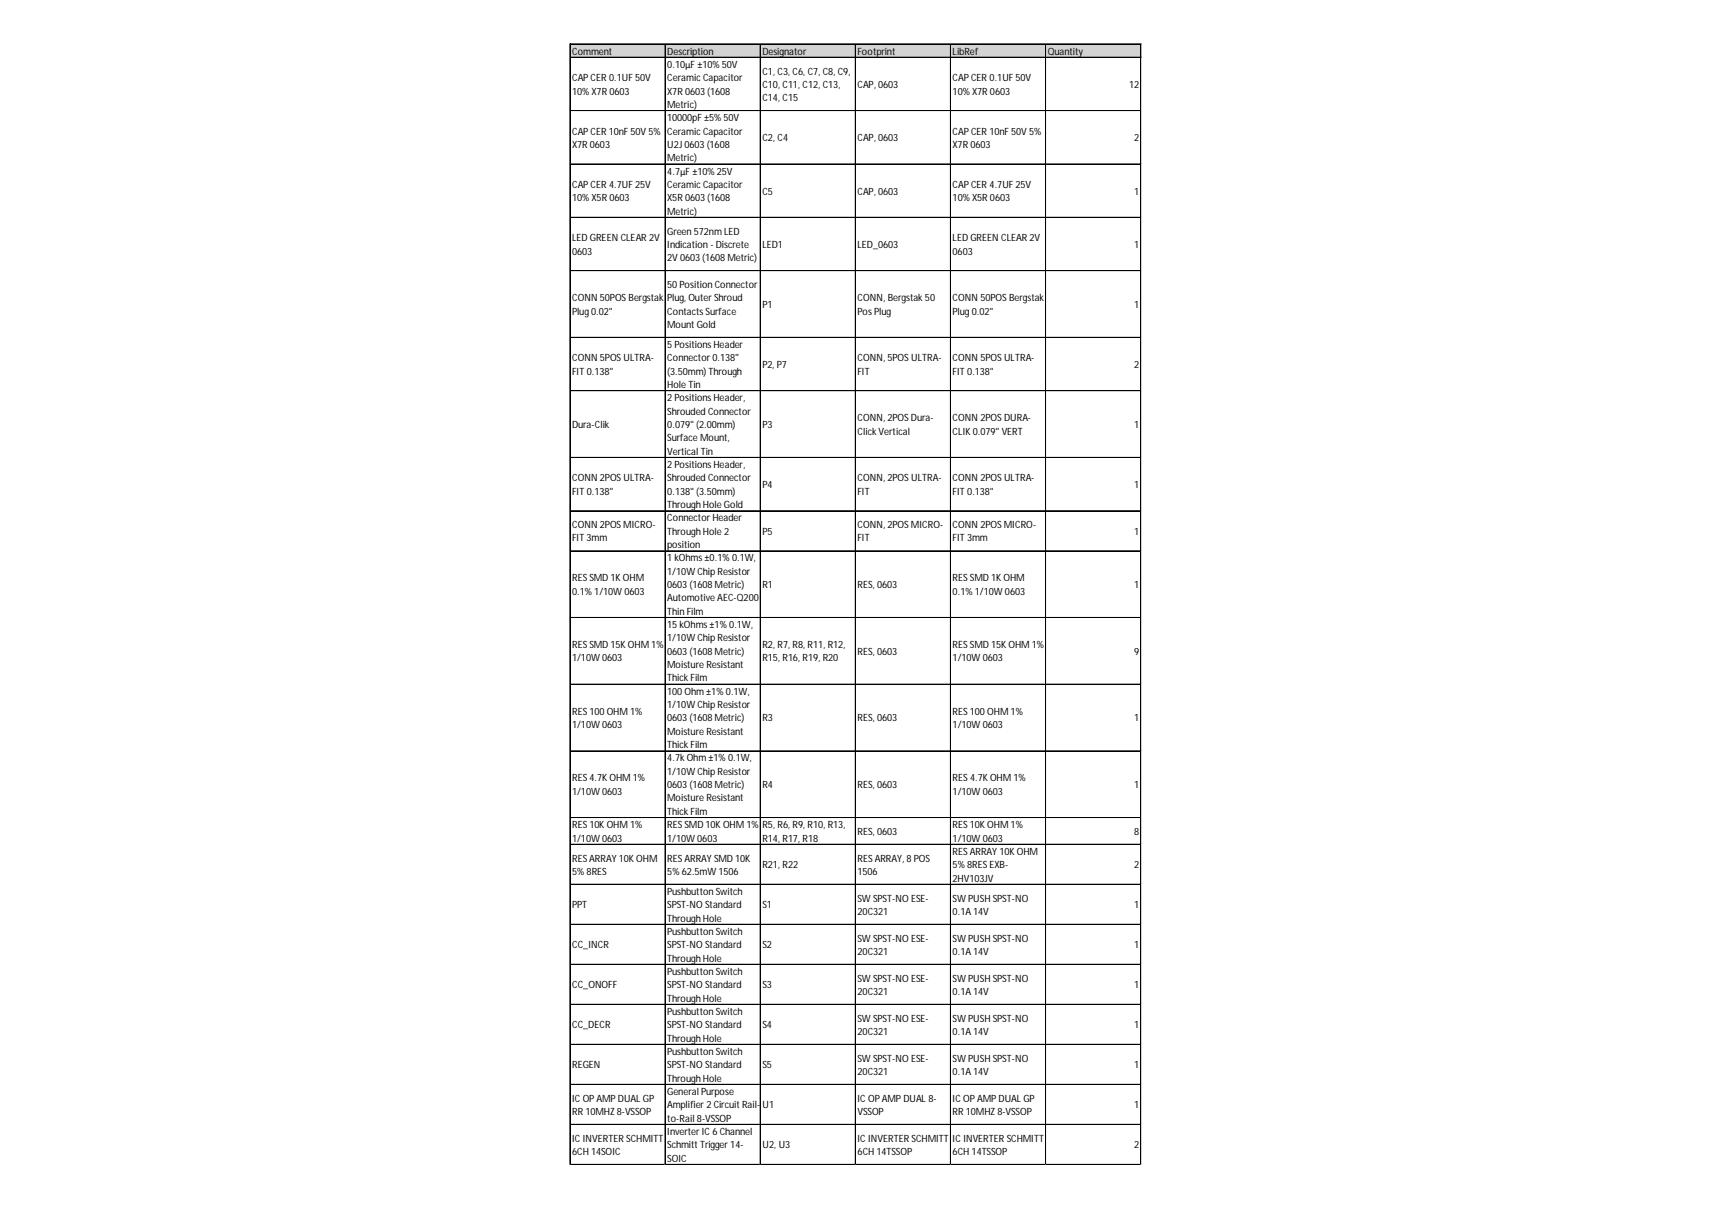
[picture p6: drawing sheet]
<svg xmlns="http://www.w3.org/2000/svg" width="297mm" height="210mm" viewBox="0 0 297 210" stroke-linecap="round" stroke-linejoin="round" font-family="sans-serif">
<defs><g id="words">
<g font-size="1.7">
<text x="99.2" y="9.4">Comment</text>
<text x="115.7" y="9.4">Description</text>
<text x="115.7" y="11.8">0.10µF ±10% 50V</text>
<text x="132.2" y="9.4">Designator</text>
<text x="148.7" y="9.4">Footprint</text>
<text x="165.2" y="9.4">LibRef</text>
<text x="181.7" y="9.4">Quantity</text>
<text x="99.2" y="14.1">CAP CER 0.1UF 50V</text>
<text x="99.2" y="16.4">10% X7R 0603</text>
<text x="115.7" y="14.1">Ceramic Capacitor</text>
<text x="115.7" y="16.4">X7R 0603 (1608</text>
<text x="132.2" y="12.9">C1, C3, C6, C7, C8, C9,</text>
<text x="132.2" y="15.2">C10, C11, C12, C13,</text>
<text x="132.2" y="17.5">C14, C15</text>
<text x="148.7" y="15.2">CAP, 0603</text>
<text x="165.2" y="14.1">CAP CER 0.1UF 50V</text>
<text x="165.2" y="16.4">10% X7R 0603</text>
<text x="195.8" y="15.2">12</text>
<text x="99.2" y="23.3">CAP CER 10nF 50V 5%</text>
<text x="115.7" y="18.7">Metric)</text>
<text x="115.7" y="21">10000pF ±5% 50V</text>
<text x="115.7" y="23.3">Ceramic Capacitor</text>
<text x="165.2" y="23.3">CAP CER 10nF 50V 5%</text>
<text x="99.2" y="25.6">X7R 0603</text>
<text x="115.7" y="25.6">U2J 0603 (1608</text>
<text x="115.7" y="27.9">Metric)</text>
<text x="132.2" y="24.5">C2, C4</text>
<text x="148.7" y="24.5">CAP, 0603</text>
<text x="165.2" y="25.6">X7R 0603</text>
<text x="196.6" y="24.5">2</text>
<text x="99.2" y="32.6">CAP CER 4.7UF 25V</text>
<text x="99.2" y="34.9">10% X5R 0603</text>
<text x="115.7" y="30.3">4.7µF ±10% 25V</text>
<text x="115.7" y="32.6">Ceramic Capacitor</text>
<text x="115.7" y="34.9">X5R 0603 (1608</text>
<text x="132.2" y="33.7">C5</text>
<text x="148.7" y="33.7">CAP, 0603</text>
<text x="165.2" y="32.6">CAP CER 4.7UF 25V</text>
<text x="165.2" y="34.9">10% X5R 0603</text>
<text x="196.6" y="33.7">1</text>
<text x="99.2" y="41.8">LED GREEN CLEAR 2V</text>
<text x="115.7" y="37.2">Metric)</text>
<text x="115.7" y="40.7">Green 572nm LED</text>
<text x="165.2" y="41.8">LED GREEN CLEAR 2V</text>
<text x="99.2" y="44.1">0603</text>
<text x="115.7" y="43">Indication - Discrete</text>
<text x="115.7" y="45.3">2V 0603 (1608 Metric)</text>
<text x="132.2" y="43">LED1</text>
<text x="148.7" y="43">LED_0603</text>
<text x="165.2" y="44.1">0603</text>
<text x="196.6" y="43">1</text>
<text x="99.2" y="52.2">CONN 50POS Bergstak</text>
<text x="115.7" y="49.9">50 Position Connector</text>
<text x="115.7" y="52.2">Plug, Outer Shroud</text>
<text x="132.2" y="53.4">P1</text>
<text x="148.7" y="52.2">CONN, Bergstak 50</text>
<text x="165.2" y="52.2">CONN 50POS Bergstak</text>
<text x="196.6" y="53.4">1</text>
<text x="99.2" y="54.5">Plug 0.02&quot;</text>
<text x="115.7" y="54.5">Contacts Surface</text>
<text x="115.7" y="56.8">Mount Gold</text>
<text x="148.7" y="54.5">Pos Plug</text>
<text x="165.2" y="54.5">Plug 0.02&quot;</text>
<text x="99.2" y="62.6">CONN 5POS ULTRA-</text>
<text x="99.2" y="64.9">FIT 0.138&quot;</text>
<text x="115.7" y="60.3">5 Positions Header</text>
<text x="115.7" y="62.6">Connector 0.138&quot;</text>
<text x="115.7" y="64.9">(3.50mm) Through</text>
<text x="132.2" y="63.8">P2, P7</text>
<text x="148.7" y="62.6">CONN, 5POS ULTRA-</text>
<text x="148.7" y="64.9">FIT</text>
<text x="165.2" y="62.6">CONN 5POS ULTRA-</text>
<text x="165.2" y="64.9">FIT 0.138&quot;</text>
<text x="196.6" y="63.8">2</text>
<text x="115.7" y="67.2">Hole Tin</text>
<text x="115.7" y="69.6">2 Positions Header,</text>
<text x="115.7" y="71.9">Shrouded Connector</text>
<text x="99.2" y="74.2">Dura-Clik</text>
<text x="115.7" y="74.2">0.079&quot; (2.00mm)</text>
<text x="115.7" y="76.5">Surface Mount,</text>
<text x="132.2" y="74.2">P3</text>
<text x="148.7" y="73">CONN, 2POS Dura-</text>
<text x="148.7" y="75.3">Click Vertical</text>
<text x="165.2" y="73">CONN 2POS DURA-</text>
<text x="165.2" y="75.3">CLIK 0.079&quot; VERT</text>
<text x="196.6" y="74.2">1</text>
<text x="99.2" y="83.4">CONN 2POS ULTRA-</text>
<text x="115.7" y="78.8">Vertical Tin</text>
<text x="115.7" y="81.1">2 Positions Header,</text>
<text x="115.7" y="83.4">Shrouded Connector</text>
<text x="148.7" y="83.4">CONN, 2POS ULTRA-</text>
<text x="165.2" y="83.4">CONN 2POS ULTRA-</text>
<text x="99.2" y="85.7">FIT 0.138&quot;</text>
<text x="115.7" y="85.7">0.138&quot; (3.50mm)</text>
<text x="115.7" y="88.1">Through Hole Gold</text>
<text x="132.2" y="84.6">P4</text>
<text x="148.7" y="85.7">FIT</text>
<text x="165.2" y="85.7">FIT 0.138&quot;</text>
<text x="196.6" y="84.6">1</text>
<text x="99.2" y="91.5">CONN 2POS MICRO-</text>
<text x="99.2" y="93.8">FIT 3mm</text>
<text x="115.7" y="90.4">Connector Header</text>
<text x="115.7" y="92.7">Through Hole 2</text>
<text x="115.7" y="95">position</text>
<text x="132.2" y="92.7">P5</text>
<text x="148.7" y="91.5">CONN, 2POS MICRO-</text>
<text x="148.7" y="93.8">FIT</text>
<text x="165.2" y="91.5">CONN 2POS MICRO-</text>
<text x="165.2" y="93.8">FIT 3mm</text>
<text x="196.6" y="92.7">1</text>
<text x="99.2" y="100.8">RES SMD 1K OHM</text>
<text x="115.7" y="97.3">1 kOhms ±0.1% 0.1W,</text>
<text x="115.7" y="99.6">1/10W Chip Resistor</text>
<text x="115.7" y="101.9">0603 (1608 Metric)</text>
<text x="132.2" y="101.9">R1</text>
<text x="148.7" y="101.9">RES, 0603</text>
<text x="165.2" y="100.8">RES SMD 1K OHM</text>
<text x="196.6" y="101.9">1</text>
<text x="99.2" y="103.1">0.1% 1/10W 0603</text>
<text x="115.7" y="104.2">Automotive AEC-Q200</text>
<text x="115.7" y="106.6">Thin Film</text>
<text x="165.2" y="103.1">0.1% 1/10W 0603</text>
<text x="99.2" y="112.3">RES SMD 15K OHM 1%</text>
<text x="115.7" y="108.9">15 kOhms ±1% 0.1W,</text>
<text x="115.7" y="111.2">1/10W Chip Resistor</text>
<text x="115.7" y="113.5">0603 (1608 Metric)</text>
<text x="132.2" y="112.3">R2, R7, R8, R11, R12,</text>
<text x="148.7" y="113.5">RES, 0603</text>
<text x="165.2" y="112.3">RES SMD 15K OHM 1%</text>
<text x="196.6" y="113.5">9</text>
<text x="99.2" y="114.6">1/10W 0603</text>
<text x="115.7" y="115.8">Moisture Resistant</text>
<text x="115.7" y="118.1">Thick Film</text>
<text x="132.2" y="114.6">R15, R16, R19, R20</text>
<text x="165.2" y="114.6">1/10W 0603</text>
<text x="99.2" y="123.9">RES 100 OHM 1%</text>
<text x="115.7" y="120.4">100 Ohm ±1% 0.1W,</text>
<text x="115.7" y="122.7">1/10W Chip Resistor</text>
<text x="115.7" y="125.1">0603 (1608 Metric)</text>
<text x="132.2" y="125.1">R3</text>
<text x="148.7" y="125.1">RES, 0603</text>
<text x="165.2" y="123.9">RES 100 OHM 1%</text>
<text x="196.6" y="125.1">1</text>
<text x="99.2" y="126.2">1/10W 0603</text>
<text x="115.7" y="127.4">Moisture Resistant</text>
<text x="115.7" y="129.7">Thick Film</text>
<text x="115.7" y="132">4.7k Ohm ±1% 0.1W,</text>
<text x="165.2" y="126.2">1/10W 0603</text>
<text x="99.2" y="135.5">RES 4.7K OHM 1%</text>
<text x="99.2" y="137.8">1/10W 0603</text>
<text x="115.7" y="134.3">1/10W Chip Resistor</text>
<text x="115.7" y="136.6">0603 (1608 Metric)</text>
<text x="132.2" y="136.6">R4</text>
<text x="148.7" y="136.6">RES, 0603</text>
<text x="165.2" y="135.5">RES 4.7K OHM 1%</text>
<text x="165.2" y="137.8">1/10W 0603</text>
<text x="196.6" y="136.6">1</text>
<text x="99.2" y="143.5">RES 10K OHM 1%</text>
<text x="115.7" y="138.9">Moisture Resistant</text>
<text x="115.7" y="141.2">Thick Film</text>
<text x="115.7" y="143.5">RES SMD 10K OHM 1%</text>
<text x="132.2" y="143.5">R5, R6, R9, R10, R13,</text>
<text x="165.2" y="143.5">RES 10K OHM 1%</text>
<text x="99.2" y="145.9">1/10W 0603</text>
<text x="99.2" y="149.3">RES ARRAY 10K OHM</text>
<text x="115.7" y="145.9">1/10W 0603</text>
<text x="115.7" y="149.3">RES ARRAY SMD 10K</text>
<text x="132.2" y="145.9">R14, R17, R18</text>
<text x="148.7" y="144.7">RES, 0603</text>
<text x="148.7" y="149.3">RES ARRAY, 8 POS</text>
<text x="165.2" y="145.9">1/10W 0603</text>
<text x="165.2" y="148.2">RES ARRAY 10K OHM</text>
<text x="196.6" y="144.7">8</text>
<text x="99.2" y="151.6">5% 8RES</text>
<text x="115.7" y="151.6">5% 62.5mW 1506</text>
<text x="115.7" y="155.1">Pushbutton Switch</text>
<text x="132.2" y="150.5">R21, R22</text>
<text x="148.7" y="151.6">1506</text>
<text x="165.2" y="150.5">5% 8RES EXB-</text>
<text x="165.2" y="152.8">2HV103JV</text>
<text x="196.6" y="150.5">2</text>
<text x="99.2" y="157.4">PPT</text>
<text x="115.7" y="157.4">SPST-NO Standard</text>
<text x="115.7" y="159.7">Through Hole</text>
<text x="132.2" y="157.4">S1</text>
<text x="148.7" y="156.3">SW SPST-NO ESE-</text>
<text x="148.7" y="158.6">20C321</text>
<text x="165.2" y="156.3">SW PUSH SPST-NO</text>
<text x="165.2" y="158.6">0.1A 14V</text>
<text x="196.6" y="157.4">1</text>
<text x="99.2" y="164.4">CC_INCR</text>
<text x="115.7" y="162">Pushbutton Switch</text>
<text x="115.7" y="164.4">SPST-NO Standard</text>
<text x="115.7" y="166.7">Through Hole</text>
<text x="132.2" y="164.4">S2</text>
<text x="148.7" y="163.2">SW SPST-NO ESE-</text>
<text x="148.7" y="165.5">20C321</text>
<text x="165.2" y="163.2">SW PUSH SPST-NO</text>
<text x="165.2" y="165.5">0.1A 14V</text>
<text x="196.6" y="164.4">1</text>
<text x="99.2" y="171.3">CC_ONOFF</text>
<text x="115.7" y="169">Pushbutton Switch</text>
<text x="115.7" y="171.3">SPST-NO Standard</text>
<text x="115.7" y="173.6">Through Hole</text>
<text x="132.2" y="171.3">S3</text>
<text x="148.7" y="170.1">SW SPST-NO ESE-</text>
<text x="148.7" y="172.4">20C321</text>
<text x="165.2" y="170.1">SW PUSH SPST-NO</text>
<text x="165.2" y="172.4">0.1A 14V</text>
<text x="196.6" y="171.3">1</text>
<text x="99.2" y="178.2">CC_DECR</text>
<text x="115.7" y="175.9">Pushbutton Switch</text>
<text x="115.7" y="178.2">SPST-NO Standard</text>
<text x="132.2" y="178.2">S4</text>
<text x="148.7" y="177.1">SW SPST-NO ESE-</text>
<text x="148.7" y="179.4">20C321</text>
<text x="165.2" y="177.1">SW PUSH SPST-NO</text>
<text x="165.2" y="179.4">0.1A 14V</text>
<text x="196.6" y="178.2">1</text>
<text x="99.2" y="185.2">REGEN</text>
<text x="115.7" y="180.5">Through Hole</text>
<text x="115.7" y="182.9">Pushbutton Switch</text>
<text x="115.7" y="185.2">SPST-NO Standard</text>
<text x="132.2" y="185.2">S5</text>
<text x="148.7" y="184">SW SPST-NO ESE-</text>
<text x="165.2" y="184">SW PUSH SPST-NO</text>
<text x="196.6" y="185.2">1</text>
<text x="99.2" y="190.9">IC OP AMP DUAL GP</text>
<text x="115.7" y="187.5">Through Hole</text>
<text x="115.7" y="189.8">General Purpose</text>
<text x="148.7" y="186.3">20C321</text>
<text x="148.7" y="190.9">IC OP AMP DUAL 8-</text>
<text x="165.2" y="186.3">0.1A 14V</text>
<text x="165.2" y="190.9">IC OP AMP DUAL GP</text>
<text x="99.2" y="193.3">RR 10MHZ 8-VSSOP</text>
<text x="99.2" y="197.9">IC INVERTER SCHMITT</text>
<text x="115.7" y="192.1">Amplifier 2 Circuit Rail-</text>
<text x="115.7" y="194.4">to-Rail 8-VSSOP</text>
<text x="115.7" y="196.7">Inverter IC 6 Channel</text>
<text x="132.2" y="192.1">U1</text>
<text x="148.7" y="193.3">VSSOP</text>
<text x="148.7" y="197.9">IC INVERTER SCHMITT</text>
<text x="165.2" y="193.3">RR 10MHZ 8-VSSOP</text>
<text x="165.2" y="197.9">IC INVERTER SCHMITT</text>
<text x="196.6" y="192.1">1</text>
<text x="99.2" y="200.2">6CH 14SOIC</text>
<text x="115.7" y="199">Schmitt Trigger 14-</text>
<text x="115.7" y="201.3">SOIC</text>
<text x="132.2" y="199">U2, U3</text>
<text x="148.7" y="200.2">6CH 14TSSOP</text>
<text x="165.2" y="200.2">6CH 14TSSOP</text>
<text x="196.6" y="199">2</text>
</g>
</g></defs>
<path d="M98.9 7.7h99v2.3h-99z" fill="#d3d3d3"/>
<g fill="none" stroke="#000" stroke-width=".17">
<path d="M98.8 7.6v194.3M98.9 7.6v194.3M98.9 7.6h99M98.9 7.7h99M98.9 9.9h99M98.9 10h99M98.9 19.2h99M115.3 7.7v194.2M115.4 7.7v194.2M131.8 7.7v194.2M131.9 7.7v194.2M148.3 7.7v194.2"/>
<path d="M148.4 7.7v194.2M164.8 7.7v194.2M164.9 7.7v194.2M181.3 7.7v194.2M197.8 7.7v194.2M98.9 28.4h99M98.9 28.5h99M98.9 37.7h99M98.9 46.9h99M98.9 47h99M98.9 58.5h99M98.9 67.7h99"/>
<path d="M98.9 67.8h99M98.9 79.3h99M98.9 88.5h99M98.9 88.6h99M98.9 95.5h99M98.9 107h99M98.9 107.1h99M98.9 118.6h99M98.9 130.1h99M98.9 130.2h99M98.9 141.7h99M98.9 141.8h99"/>
<path d="M98.9 146.3h99M98.9 146.4h99M98.9 153.3h99M98.9 160.2h99M98.9 167.1h99M98.9 167.2h99M98.9 174.1h99M98.9 181h99M98.9 181.1h99M98.9 187.9h99M98.9 188h99M98.9 194.9h99"/>
<path d="M98.9 201.8h99M98.9 201.9h99"/>
</g>
<path d="M98.8 201.9v.1" fill="none" stroke="#d4d4d4" stroke-width=".17"/>
<path d="M98.8 201.9l.1 .1z" fill="#d4d4d4"/>
<path d="M115.3 201.9v.1" fill="none" stroke="#d4d4d4" stroke-width=".17"/>
<path d="M115.3 201.9l.1 .1z" fill="#d4d4d4"/>
<path d="M131.8 201.9v.1" fill="none" stroke="#d4d4d4" stroke-width=".17"/>
<path d="M131.8 201.9l.1 .1z" fill="#d4d4d4"/>
<path d="M148.3 201.9v.1" fill="none" stroke="#d4d4d4" stroke-width=".17"/>
<path d="M148.3 201.9l.1 .1z" fill="#d4d4d4"/>
<path d="M164.8 201.9v.1" fill="none" stroke="#d4d4d4" stroke-width=".17"/>
<path d="M164.8 201.9l.1 .1z" fill="#d4d4d4"/>
<path d="M181.3 201.9v.1" fill="none" stroke="#d4d4d4" stroke-width=".17"/>
<path d="M181.3 201.9l.1 .1z" fill="#d4d4d4"/>
<path d="M197.8 201.9v.1" fill="none" stroke="#d4d4d4" stroke-width=".17"/>
<path d="M197.8 201.9l.1 .1z" fill="#d4d4d4"/>
<path d="M197.9 19.2h.1" fill="none" stroke="#d4d4d4" stroke-width=".17"/>
<path d="M197.9 19.2v.1z" fill="#d4d4d4"/>
<path d="M197.9 28.4h.1" fill="none" stroke="#d4d4d4" stroke-width=".17"/>
<path d="M197.9 28.4v.1z" fill="#d4d4d4"/>
<path d="M197.9 37.7h.1" fill="none" stroke="#d4d4d4" stroke-width=".17"/>
<path d="M197.9 37.7v.1z" fill="#d4d4d4"/>
<path d="M197.9 46.9h.1" fill="none" stroke="#d4d4d4" stroke-width=".17"/>
<path d="M197.9 46.9v.1z" fill="#d4d4d4"/>
<path d="M197.9 58.5h.1" fill="none" stroke="#d4d4d4" stroke-width=".17"/>
<path d="M197.9 58.5v.1z" fill="#d4d4d4"/>
<path d="M197.9 67.7h.1" fill="none" stroke="#d4d4d4" stroke-width=".17"/>
<path d="M197.9 67.7v.1z" fill="#d4d4d4"/>
<path d="M197.9 79.3h.1" fill="none" stroke="#d4d4d4" stroke-width=".17"/>
<path d="M197.9 79.3v.1z" fill="#d4d4d4"/>
<path d="M197.9 88.5h.1" fill="none" stroke="#d4d4d4" stroke-width=".17"/>
<path d="M197.9 88.5v.1z" fill="#d4d4d4"/>
<path d="M197.9 95.5h.1" fill="none" stroke="#d4d4d4" stroke-width=".17"/>
<path d="M197.9 95.5v.1z" fill="#d4d4d4"/>
<path d="M197.9 107h.1" fill="none" stroke="#d4d4d4" stroke-width=".17"/>
<path d="M197.9 107v.1z" fill="#d4d4d4"/>
<path d="M197.9 118.6h.1" fill="none" stroke="#d4d4d4" stroke-width=".17"/>
<path d="M197.9 118.6v.1z" fill="#d4d4d4"/>
<path d="M197.9 130.1h.1" fill="none" stroke="#d4d4d4" stroke-width=".17"/>
<path d="M197.9 130.1v.1z" fill="#d4d4d4"/>
<path d="M197.9 141.7h.1" fill="none" stroke="#d4d4d4" stroke-width=".17"/>
<path d="M197.9 141.7v.1z" fill="#d4d4d4"/>
<path d="M197.9 146.3h.1" fill="none" stroke="#d4d4d4" stroke-width=".17"/>
<path d="M197.9 146.3v.1z" fill="#d4d4d4"/>
<path d="M197.9 153.3h.1" fill="none" stroke="#d4d4d4" stroke-width=".17"/>
<path d="M197.9 153.3v.1z" fill="#d4d4d4"/>
<path d="M197.9 160.2h.1" fill="none" stroke="#d4d4d4" stroke-width=".17"/>
<path d="M197.9 160.2v.1z" fill="#d4d4d4"/>
<path d="M197.9 167.1h.1" fill="none" stroke="#d4d4d4" stroke-width=".17"/>
<path d="M197.9 167.1v.1z" fill="#d4d4d4"/>
<path d="M197.9 174.1h.1" fill="none" stroke="#d4d4d4" stroke-width=".17"/>
<path d="M197.9 174.1v.1z" fill="#d4d4d4"/>
<path d="M197.9 181h.1" fill="none" stroke="#d4d4d4" stroke-width=".17"/>
<path d="M197.9 181v.1z" fill="#d4d4d4"/>
<path d="M197.9 187.9h.1" fill="none" stroke="#d4d4d4" stroke-width=".17"/>
<path d="M197.9 187.9v.1z" fill="#d4d4d4"/>
<path d="M197.9 194.9h.1" fill="none" stroke="#d4d4d4" stroke-width=".17"/>
<path d="M197.9 194.9v.1z" fill="#d4d4d4"/>
<path d="M197.9 201.8h.1" fill="none" stroke="#d4d4d4" stroke-width=".17"/>
<path d="M197.9 201.8v.1z" fill="#d4d4d4"/>
<use href="#words"/>
</svg>
